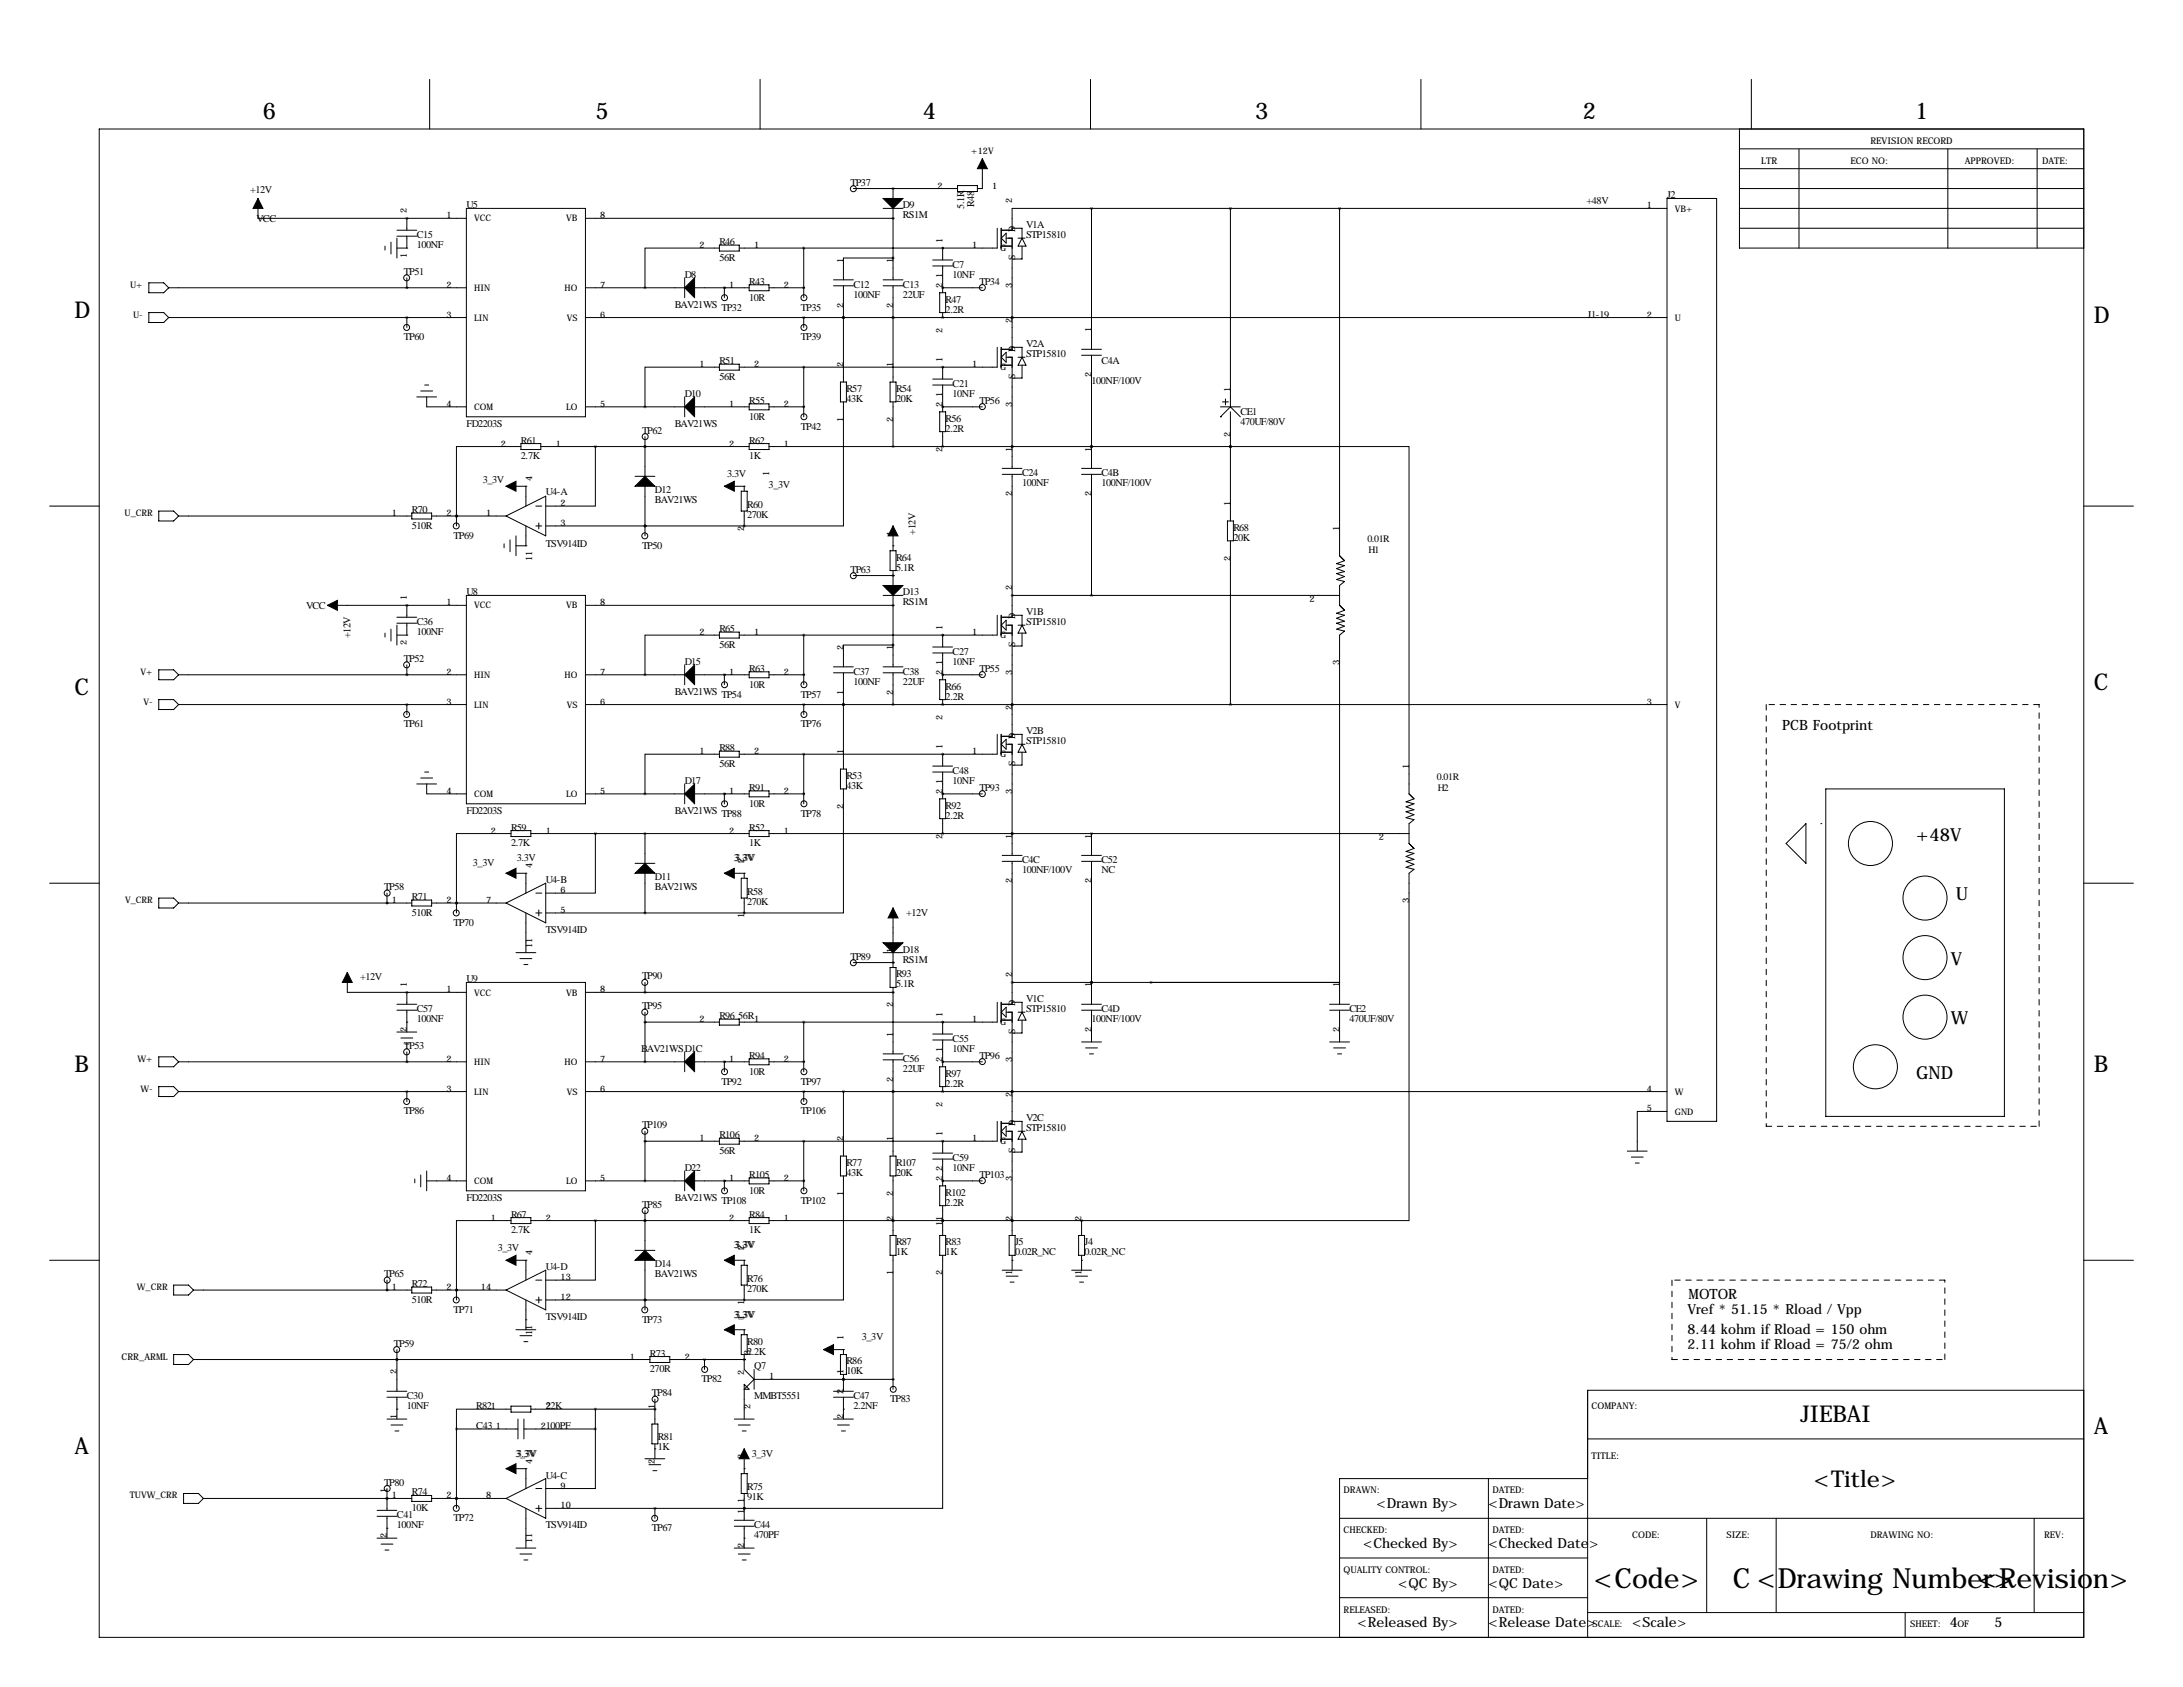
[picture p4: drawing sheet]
<svg xmlns="http://www.w3.org/2000/svg" width="559mm" height="432mm" viewBox="0 0 559 432" stroke-linecap="round" stroke-linejoin="round" font-family="sans-serif">
<defs><g id="words">
<g font-size="7.1">
<text x="408" y="406.4">&lt;Code&gt;</text>
<text x="443.5" y="406.4">C &lt;Drawing Number&gt;</text>
<text x="506.4" y="406.4">&lt;Revision&gt;</text>
</g>
<g font-size="5.9">
<text x="67.3" y="30.5">6</text>
<text x="152.4" y="30.5">5</text>
<text x="236.2" y="30.5">4</text>
<text x="321.3" y="30.5">3</text>
<text x="405.1" y="30.5">2</text>
<text x="490.2" y="30.5">1</text>
<text x="19" y="81.3">D</text>
<text x="535.9" y="82.6">D</text>
<text x="19" y="177.8">C</text>
<text x="535.9" y="176.5">C</text>
<text x="19" y="274.3">B</text>
<text x="535.9" y="274.3">B</text>
<text x="460.9" y="364">JIEBAI</text>
<text x="535.9" y="367">A</text>
<text x="19" y="372.1">A</text>
<text x="464.3" y="380.5">&lt;Title&gt;</text>
</g>
<g font-size="4.6">
<text x="490.5" y="215.1">+48V</text>
<text x="500.6" y="230.4">U</text>
<text x="499.4" y="246.9">V</text>
<text x="499.4" y="262.1">W</text>
<text x="490.5" y="276.1">GND</text>
</g>
<g font-size="3.6">
<text x="456.2" y="186.9">PCB Footprint</text>
<text x="432.2" y="332.6">MOTOR</text>
<text x="432" y="341.5">8.44 kohm if Rload = 150 ohm</text>
<text x="432" y="336.4">Vref * 51.15 * Rload / Vpp</text>
<text x="432" y="345.3">2.11 kohm if Rload = 75/2 ohm</text>
<text x="352.4" y="386.1">&lt;Drawn By&gt;</text>
<text x="381" y="386.1">&lt;Drawn Date&gt;</text>
<text x="348.9" y="396.2">&lt;Checked By&gt;</text>
<text x="381" y="396.2">&lt;Checked Date&gt;</text>
<text x="357.9" y="406.4">&lt;QC By&gt;</text>
<text x="381" y="406.4">&lt;QC Date&gt;</text>
<text x="347.5" y="416.5">&lt;Released By&gt;</text>
<text x="381" y="416.5">&lt;Release Date&gt;</text>
<text x="417.8" y="416.5">&lt;Scale&gt;</text>
<text x="499.1" y="416.5">4</text>
<text x="510.5" y="416.5">5</text>
</g>
<g font-size="2.6">
<text x="217.7" y="47.5">TP37</text>
<text x="64" y="49.4">+12V</text>
<text x="119.4" y="53.3">U5</text>
<text x="231.1" y="53.3">D9</text>
<text x="246.8" y="53.5" transform="rotate(-90 246.8 53.5)">5.1R</text>
<text x="249.3" y="52.9" transform="rotate(-90 249.3 52.9)">R48</text>
<text x="406.1" y="52.3">+48V</text>
<text x="426.7" y="50.8">J2</text>
<text x="65.6" y="56.7">VCC</text>
<text x="231.1" y="55.9">RS1M</text>
<text x="262.6" y="58.4">V1A</text>
<text x="106.7" y="61">C15</text>
<text x="106.7" y="63.5">100NF</text>
<text x="184.1" y="62.7">R46</text>
<text x="262.6" y="61">STP15810</text>
<text x="103.4" y="70.4">TP51</text>
<text x="175.3" y="71.1">D8</text>
<text x="184.1" y="66.8">56R</text>
<text x="243.8" y="68.6">C7</text>
<text x="243.8" y="71.1">10NF</text>
<text x="191.8" y="72.9">R43</text>
<text x="191.8" y="77">10R</text>
<text x="218.4" y="73.7">C12</text>
<text x="218.4" y="76.2">100NF</text>
<text x="231.1" y="73.7">C13</text>
<text x="231.1" y="76.2">22UF</text>
<text x="242.1" y="77.5">R47</text>
<text x="250.7" y="72.9">TP34</text>
<text x="172.7" y="78.7">BAV21WS</text>
<text x="184.7" y="79.5">TP32</text>
<text x="205" y="79.5">TP35</text>
<text x="242.1" y="80">2.2R</text>
<text x="406.4" y="81.3">J1-19</text>
<text x="103.4" y="87.1">TP60</text>
<text x="205" y="87.1">TP39</text>
<text x="262.6" y="88.9">V2A</text>
<text x="184.1" y="93.2">R51</text>
<text x="262.6" y="91.4">STP15810</text>
<text x="281.9" y="93.1">C4A</text>
<text x="175.3" y="101.6">D10</text>
<text x="184.1" y="97.3">56R</text>
<text x="216.7" y="100.3">R57</text>
<text x="229.4" y="100.3">R54</text>
<text x="243.8" y="99.1">C21</text>
<text x="243.8" y="101.6">10NF</text>
<text x="279.4" y="98.2">100NF/100V</text>
<text x="191.8" y="103.4">R55</text>
<text x="191.8" y="107.4">10R</text>
<text x="216.7" y="102.9">43K</text>
<text x="229.4" y="102.9">20K</text>
<text x="242.1" y="108">R56</text>
<text x="250.7" y="103.4">TP56</text>
<text x="317.5" y="106.3">CE1</text>
<text x="119.4" y="109.2">FD2203S</text>
<text x="133.3" y="113.5">R61</text>
<text x="164.3" y="111">TP62</text>
<text x="172.7" y="109.2">BAV21WS</text>
<text x="191.8" y="113.5">R62</text>
<text x="205" y="110">TP42</text>
<text x="242.1" y="110.5">2.2R</text>
<text x="317.5" y="108.9">470UF/80V</text>
<text x="133.3" y="117.6">2.7K</text>
<text x="191.8" y="117.6">1K</text>
<text x="123.6" y="123.7">3_3V</text>
<text x="186.1" y="122.2">3.3V</text>
<text x="196.8" y="125">3_3V</text>
<text x="261.6" y="121.9">C24</text>
<text x="261.6" y="124.5">100NF</text>
<text x="281.9" y="121.9">C4B</text>
<text x="281.9" y="124.5">100NF/100V</text>
<text x="105.4" y="131.3">R70</text>
<text x="139.7" y="126.7">U4-A</text>
<text x="167.6" y="126.1">D12</text>
<text x="167.6" y="128.7">BAV21WS</text>
<text x="191.3" y="129.9">R60</text>
<text x="105.4" y="135.4">510R</text>
<text x="116.1" y="137.9">TP69</text>
<text x="191.3" y="132.5">270K</text>
<text x="234.3" y="136.8" transform="rotate(-90 234.3 136.8)">+12V</text>
<text x="315.7" y="135.9">R68</text>
<text x="139.7" y="140">TSV914ID</text>
<text x="164.3" y="140.5">TP50</text>
<text x="229.4" y="143.5">R64</text>
<text x="315.7" y="138.4">20K</text>
<text x="217.7" y="146.6">TP63</text>
<text x="229.4" y="146.1">5.1R</text>
<text x="78.3" y="155.8">VCC</text>
<text x="119.4" y="152.4">U8</text>
<text x="231.1" y="152.4">D13</text>
<text x="231.1" y="154.9">RS1M</text>
<text x="106.7" y="160">C36</text>
<text x="184.1" y="161.8">R65</text>
<text x="262.6" y="157.5">V1B</text>
<text x="262.6" y="160">STP15810</text>
<text x="89.7" y="163.4" transform="rotate(-90 89.7 163.4)">+12V</text>
<text x="106.7" y="162.6">100NF</text>
<text x="184.1" y="165.9">56R</text>
<text x="243.8" y="167.6">C27</text>
<text x="103.4" y="169.4">TP52</text>
<text x="175.3" y="170.2">D15</text>
<text x="191.8" y="172">R63</text>
<text x="218.4" y="172.7">C37</text>
<text x="231.1" y="172.7">C38</text>
<text x="243.8" y="170.2">10NF</text>
<text x="250.7" y="172">TP55</text>
<text x="172.7" y="177.8">BAV21WS</text>
<text x="184.7" y="178.6">TP54</text>
<text x="191.8" y="176">10R</text>
<text x="205" y="178.6">TP57</text>
<text x="218.4" y="175.3">100NF</text>
<text x="231.1" y="175.3">22UF</text>
<text x="242.1" y="176.5">R66</text>
<text x="242.1" y="179.1">2.2R</text>
<text x="103.4" y="186.2">TP61</text>
<text x="205" y="186.2">TP76</text>
<text x="262.6" y="188">V2B</text>
<text x="262.6" y="190.5">STP15810</text>
<text x="184.1" y="192.3">R88</text>
<text x="184.1" y="196.3">56R</text>
<text x="175.3" y="200.7">D17</text>
<text x="191.8" y="202.4">R91</text>
<text x="216.7" y="199.4">R53</text>
<text x="216.7" y="201.9">43K</text>
<text x="243.8" y="198.1">C48</text>
<text x="243.8" y="200.7">10NF</text>
<text x="250.7" y="202.4">TP93</text>
<text x="119.4" y="208.3">FD2203S</text>
<text x="172.7" y="208.3">BAV21WS</text>
<text x="184.7" y="209">TP88</text>
<text x="191.8" y="206.5">10R</text>
<text x="205" y="209">TP78</text>
<text x="242.1" y="207">R92</text>
<text x="242.1" y="209.5">2.2R</text>
<text x="130.8" y="212.6">R59</text>
<text x="191.8" y="212.6">R52</text>
<text x="121.1" y="221.7">3_3V</text>
<text x="130.8" y="216.7">2.7K</text>
<text x="132.3" y="220.5">3.3V</text>
<text x="187.9" y="220.5">3_3V</text>
<text x="188.2" y="220.5">3.3V</text>
<text x="191.8" y="216.7">1K</text>
<text x="261.6" y="221">C4C</text>
<text x="281.9" y="221">C52</text>
<text x="98.3" y="227.8">TP58</text>
<text x="139.7" y="226.1">U4-B</text>
<text x="167.6" y="225.2">D11</text>
<text x="167.6" y="227.7">BAV21WS</text>
<text x="261.6" y="223.5">100NF/100V</text>
<text x="281.9" y="223.5">NC</text>
<text x="105.4" y="230.4">R71</text>
<text x="191.3" y="229">R58</text>
<text x="191.3" y="231.5">270K</text>
<text x="105.4" y="234.4">510R</text>
<text x="116.1" y="237">TP70</text>
<text x="139.7" y="238.8">TSV914ID</text>
<text x="232" y="234.3">+12V</text>
<text x="217.7" y="245.6">TP89</text>
<text x="231.1" y="243.8">D18</text>
<text x="92.2" y="250.8">+12V</text>
<text x="119.4" y="251.5">U9</text>
<text x="164.3" y="250.7">TP90</text>
<text x="229.4" y="250.2">R93</text>
<text x="231.1" y="246.4">RS1M</text>
<text x="229.4" y="252.7">5.1R</text>
<text x="262.6" y="256.5">V1C</text>
<text x="106.7" y="259.1">C57</text>
<text x="106.7" y="261.6">100NF</text>
<text x="164.3" y="258.3">TP95</text>
<text x="184.1" y="260.9">R96</text>
<text x="189" y="260.9">56R</text>
<text x="262.6" y="259.1">STP15810</text>
<text x="279.4" y="261.6">100NF/100V</text>
<text x="281.9" y="259.1">C4D</text>
<text x="345.4" y="259.1">CE2</text>
<text x="345.4" y="261.6">470UF/80V</text>
<text x="103.4" y="268.5">TP53</text>
<text x="164.1" y="269.2">BAV21WSD1C</text>
<text x="243.8" y="266.7">C55</text>
<text x="243.8" y="269.2">10NF</text>
<text x="191.8" y="271">R94</text>
<text x="191.8" y="275.1">10R</text>
<text x="231.1" y="271.8">C56</text>
<text x="231.1" y="274.3">22UF</text>
<text x="242.1" y="275.6">R97</text>
<text x="250.7" y="271">TP96</text>
<text x="184.7" y="277.6">TP92</text>
<text x="205" y="277.6">TP97</text>
<text x="242.1" y="278.1">2.2R</text>
<text x="103.4" y="285.2">TP86</text>
<text x="205" y="285.2">TP106</text>
<text x="262.6" y="287">V2C</text>
<text x="164.3" y="288.8">TP109</text>
<text x="184.1" y="291.3">R106</text>
<text x="262.6" y="289.6">STP15810</text>
<text x="175.3" y="299.7">D22</text>
<text x="184.1" y="295.4">56R</text>
<text x="216.7" y="298.4">R77</text>
<text x="229.4" y="298.4">R107</text>
<text x="243.8" y="297.2">C59</text>
<text x="243.8" y="299.7">10NF</text>
<text x="191.8" y="301.5">R105</text>
<text x="191.8" y="305.6">10R</text>
<text x="216.7" y="301">43K</text>
<text x="229.4" y="301">20K</text>
<text x="250.7" y="301.5">TP103</text>
<text x="119.4" y="307.3">FD2203S</text>
<text x="130.8" y="311.7">R67</text>
<text x="164.3" y="309.1">TP85</text>
<text x="172.7" y="307.3">BAV21WS</text>
<text x="184.7" y="308.1">TP108</text>
<text x="191.8" y="311.7">R84</text>
<text x="205" y="308.1">TP102</text>
<text x="242.1" y="306.1">R102</text>
<text x="242.1" y="308.6">2.2R</text>
<text x="130.8" y="315.7">2.7K</text>
<text x="191.8" y="315.7">1K</text>
<text x="127.4" y="320.3">3_3V</text>
<text x="187.9" y="319.5">3_3V</text>
<text x="188.2" y="319.5">3.3V</text>
<text x="229.4" y="318.8">R87</text>
<text x="229.4" y="321.3">1K</text>
<text x="242.1" y="318.8">R83</text>
<text x="242.1" y="321.3">1K</text>
<text x="259.8" y="318.8">J5</text>
<text x="259.8" y="321.3">0.02R_NC</text>
<text x="277.6" y="318.8">J4</text>
<text x="277.6" y="321.3">0.02R_NC</text>
<text x="98.3" y="326.9">TP65</text>
<text x="105.4" y="329.4">R72</text>
<text x="139.7" y="325.1">U4-D</text>
<text x="167.6" y="324.3">D14</text>
<text x="167.6" y="326.8">BAV21WS</text>
<text x="191.3" y="328.1">R76</text>
<text x="105.4" y="333.5">510R</text>
<text x="191.3" y="330.6">270K</text>
<text x="116.1" y="336">TP71</text>
<text x="139.7" y="337.8">TSV914ID</text>
<text x="164.3" y="338.6">TP73</text>
<text x="187.9" y="337.3">3_3V</text>
<text x="188.2" y="337.3">3.3V</text>
<text x="100.8" y="344.7">TP59</text>
<text x="166.4" y="347.2">R73</text>
<text x="191.3" y="344.2">R80</text>
<text x="191.3" y="346.7">2.2K</text>
<text x="220.6" y="342.9">3_3V</text>
<text x="166.4" y="351.3">270R</text>
<text x="179.6" y="353.8">TP82</text>
<text x="193" y="350.5">Q7</text>
<text x="216.7" y="349.2">R86</text>
<text x="216.7" y="351.8">10K</text>
<text x="104.1" y="358.1">C30</text>
<text x="166.9" y="357.4">TP84</text>
<text x="193" y="358.1">MMBT5551</text>
<text x="218.4" y="358.1">C47</text>
<text x="227.8" y="358.9">TP83</text>
<text x="104.1" y="360.7">10NF</text>
<text x="121.9" y="360.7">R82</text>
<text x="121.9" y="365.8">C43</text>
<text x="139.7" y="360.7">22K</text>
<text x="139.7" y="365.8">100PF</text>
<text x="218.4" y="360.7">2.2NF</text>
<text x="168.4" y="368.7">R81</text>
<text x="168.4" y="371.2">1K</text>
<text x="132" y="372.9">3_3V</text>
<text x="132.3" y="372.9">3.3V</text>
<text x="192.4" y="373">3_3V</text>
<text x="98.3" y="380.2">TP80</text>
<text x="105.4" y="382.8">R74</text>
<text x="139.7" y="378.5">U4-C</text>
<text x="191.3" y="381.4">R75</text>
<text x="191.3" y="383.9">91K</text>
<text x="101.6" y="388.6">C41</text>
<text x="105.4" y="386.8">10K</text>
<text x="116.1" y="389.4">TP72</text>
<text x="101.6" y="391.2">100NF</text>
<text x="139.7" y="391.2">TSV914ID</text>
<text x="166.9" y="391.9">TP67</text>
<text x="193" y="391.2">C44</text>
<text x="193" y="393.7">470PF</text>
</g>
<g font-size="2.5">
<text x="350" y="138.7">0.01R</text>
<text x="350.3" y="141.5">H1</text>
<text x="367.8" y="199.6">0.01R</text>
<text x="368" y="202.4">H2</text>
</g>
<g font-size="2.4">
<text x="450.8" y="41.9">LTR</text>
<text x="473.7" y="41.9">ECO NO:</text>
<text x="478.8" y="36.8">REVISION RECORD</text>
<text x="502.9" y="41.9">APPROVED:</text>
<text x="522.7" y="41.9">DATE:</text>
<text x="342.9" y="135.9" transform="rotate(-90 342.9 135.9)">1</text>
<text x="335.2" y="154.1">2</text>
<text x="342.9" y="170.3" transform="rotate(-90 342.9 170.3)">3</text>
<text x="360.7" y="196.8" transform="rotate(-90 360.7 196.8)">1</text>
<text x="353" y="215">2</text>
<text x="360.7" y="231.2" transform="rotate(-90 360.7 231.2)">3</text>
<text x="31.1" y="348">CRR_ARML</text>
<text x="407.4" y="360.7">COMPANY:</text>
<text x="407.4" y="373.4">TITLE:</text>
<text x="343.9" y="382.3">DRAWN:</text>
<text x="382" y="382.3">DATED:</text>
<text x="343.9" y="392.4">CHECKED:</text>
<text x="382" y="392.4">DATED:</text>
<text x="417.8" y="393.7">CODE:</text>
<text x="442" y="393.7">SIZE:</text>
<text x="478.8" y="393.7">DRAWING NO:</text>
<text x="523.2" y="393.7">REV:</text>
<text x="343.9" y="402.6">QUALITY CONTROL:</text>
<text x="382" y="402.6">DATED:</text>
<text x="343.9" y="412.7">RELEASED:</text>
<text x="382" y="412.7">DATED:</text>
<text x="407.7" y="416.6">SCALE:</text>
<text x="488.9" y="416.6">SHEET:</text>
<text x="501" y="416.6">OF</text>
</g>
<g font-size="2.3">
<text x="248.6" y="39.4">+12V</text>
<text x="240" y="48.3">2</text>
<text x="254" y="48.3">1</text>
<text x="259.1" y="52.1" transform="rotate(-90 259.1 52.1)">2</text>
<text x="421.6" y="53.3">1</text>
<text x="104.1" y="54.6" transform="rotate(-90 104.1 54.6)">2</text>
<text x="114.3" y="55.9">1</text>
<text x="121.4" y="56.7">VCC</text>
<text x="144.9" y="56.7">VB</text>
<text x="153.7" y="55.9">8</text>
<text x="259.9" y="59.5" transform="rotate(-90 259.9 59.5)">D</text>
<text x="428.8" y="54.1">VB+</text>
<text x="179" y="63.5">2</text>
<text x="193" y="63.5">1</text>
<text x="241.3" y="62.2" transform="rotate(-90 241.3 62.2)">1</text>
<text x="248.9" y="63.5">1</text>
<text x="256" y="64.3">G</text>
<text x="104.1" y="66.1" transform="rotate(-90 104.1 66.1)">1</text>
<text x="215.9" y="67.3" transform="rotate(-90 215.9 67.3)">1</text>
<text x="228.6" y="67.3" transform="rotate(-90 228.6 67.3)">1</text>
<text x="241.3" y="71.1" transform="rotate(-90 241.3 71.1)">1</text>
<text x="259.9" y="66.5" transform="rotate(-90 259.9 66.5)">S</text>
<text x="33.3" y="73.7">U+</text>
<text x="114.3" y="73.7">2</text>
<text x="121.4" y="74.5">HIN</text>
<text x="144.5" y="74.5">HO</text>
<text x="153.7" y="73.7">7</text>
<text x="186.6" y="73.7">1</text>
<text x="200.7" y="73.7">2</text>
<text x="241.3" y="73.7" transform="rotate(-90 241.3 73.7)">2</text>
<text x="259.1" y="73.7" transform="rotate(-90 259.1 73.7)">3</text>
<text x="34.1" y="81.3">U-</text>
<text x="114.3" y="81.3">3</text>
<text x="121.4" y="82.1">LIN</text>
<text x="145.1" y="82.1">VS</text>
<text x="153.7" y="81.3">6</text>
<text x="215.9" y="78.8" transform="rotate(-90 215.9 78.8)">2</text>
<text x="228.6" y="78.8" transform="rotate(-90 228.6 78.8)">2</text>
<text x="259.1" y="82.6" transform="rotate(-90 259.1 82.6)">2</text>
<text x="421.6" y="81.3">2</text>
<text x="428.8" y="82.1">U</text>
<text x="241.3" y="85.1" transform="rotate(-90 241.3 85.1)">2</text>
<text x="259.9" y="90" transform="rotate(-90 259.9 90)">D</text>
<text x="279.4" y="85.1" transform="rotate(-90 279.4 85.1)">1</text>
<text x="179" y="94">1</text>
<text x="193" y="94">2</text>
<text x="215.9" y="94" transform="rotate(-90 215.9 94)">2</text>
<text x="228.6" y="94" transform="rotate(-90 228.6 94)">1</text>
<text x="241.3" y="92.7" transform="rotate(-90 241.3 92.7)">1</text>
<text x="248.9" y="94">1</text>
<text x="256" y="94.8">G</text>
<text x="241.3" y="101.6" transform="rotate(-90 241.3 101.6)">1</text>
<text x="259.9" y="97" transform="rotate(-90 259.9 97)">S</text>
<text x="279.4" y="96.6" transform="rotate(-90 279.4 96.6)">2</text>
<text x="315" y="100.3" transform="rotate(-90 315 100.3)">1</text>
<text x="114.3" y="104.1">4</text>
<text x="121.4" y="104.9">COM</text>
<text x="144.9" y="104.9">LO</text>
<text x="153.7" y="104.1">5</text>
<text x="186.6" y="104.1">1</text>
<text x="200.7" y="104.1">2</text>
<text x="215.9" y="108" transform="rotate(-90 215.9 108)">1</text>
<text x="228.6" y="108" transform="rotate(-90 228.6 108)">2</text>
<text x="241.3" y="104.2" transform="rotate(-90 241.3 104.2)">2</text>
<text x="259.1" y="104.2" transform="rotate(-90 259.1 104.2)">3</text>
<text x="315" y="111.8" transform="rotate(-90 315 111.8)">2</text>
<text x="128.2" y="114.3">2</text>
<text x="142.2" y="114.3">1</text>
<text x="186.6" y="114.3">2</text>
<text x="200.7" y="114.3">1</text>
<text x="241.3" y="115.6" transform="rotate(-90 241.3 115.6)">2</text>
<text x="259.1" y="115.6" transform="rotate(-90 259.1 115.6)">1</text>
<text x="279.4" y="115.6" transform="rotate(-90 279.4 115.6)">1</text>
<text x="136.2" y="123.2" transform="rotate(-90 136.2 123.2)">4</text>
<text x="196.8" y="121.9" transform="rotate(-90 196.8 121.9)">1</text>
<text x="143.5" y="129.5">2</text>
<text x="259.1" y="127" transform="rotate(-90 259.1 127)">2</text>
<text x="279.4" y="127" transform="rotate(-90 279.4 127)">2</text>
<text x="315" y="129.5" transform="rotate(-90 315 129.5)">1</text>
<text x="31.9" y="132.1">U_CRR</text>
<text x="100.3" y="132.1">1</text>
<text x="114.3" y="132.1">2</text>
<text x="124.4" y="132.1">1</text>
<text x="143.5" y="134.6">3</text>
<text x="190.5" y="135.9" transform="rotate(-90 190.5 135.9)">2</text>
<text x="228.6" y="137.2" transform="rotate(-90 228.6 137.2)">1</text>
<text x="136.2" y="143.6" transform="rotate(-90 136.2 143.6)">11</text>
<text x="315" y="143.6" transform="rotate(-90 315 143.6)">2</text>
<text x="104.1" y="153.7" transform="rotate(-90 104.1 153.7)">1</text>
<text x="114.3" y="154.9">1</text>
<text x="121.4" y="155.7">VCC</text>
<text x="144.9" y="155.7">VB</text>
<text x="153.7" y="154.9">8</text>
<text x="228.6" y="151.2" transform="rotate(-90 228.6 151.2)">2</text>
<text x="259.1" y="151.1" transform="rotate(-90 259.1 151.1)">2</text>
<text x="241.3" y="161.3" transform="rotate(-90 241.3 161.3)">1</text>
<text x="259.9" y="158.6" transform="rotate(-90 259.9 158.6)">D</text>
<text x="104.1" y="165.1" transform="rotate(-90 104.1 165.1)">2</text>
<text x="179" y="162.6">2</text>
<text x="193" y="162.6">1</text>
<text x="215.9" y="166.4" transform="rotate(-90 215.9 166.4)">2</text>
<text x="228.6" y="166.4" transform="rotate(-90 228.6 166.4)">1</text>
<text x="248.9" y="162.6">1</text>
<text x="256" y="163.4">G</text>
<text x="259.9" y="165.6" transform="rotate(-90 259.9 165.6)">S</text>
<text x="36" y="172.7">V+</text>
<text x="114.3" y="172.7">2</text>
<text x="121.4" y="173.5">HIN</text>
<text x="144.5" y="173.5">HO</text>
<text x="153.7" y="172.7">7</text>
<text x="186.6" y="172.7">1</text>
<text x="200.7" y="172.7">2</text>
<text x="241.3" y="172.8" transform="rotate(-90 241.3 172.8)">2</text>
<text x="241.3" y="170.2" transform="rotate(-90 241.3 170.2)">1</text>
<text x="259.1" y="172.8" transform="rotate(-90 259.1 172.8)">3</text>
<text x="215.9" y="177.8" transform="rotate(-90 215.9 177.8)">1</text>
<text x="228.6" y="177.8" transform="rotate(-90 228.6 177.8)">2</text>
<text x="36.7" y="180.3">V-</text>
<text x="114.3" y="180.3">3</text>
<text x="121.4" y="181.1">LIN</text>
<text x="145.1" y="181.1">VS</text>
<text x="153.7" y="180.3">6</text>
<text x="241.3" y="184.2" transform="rotate(-90 241.3 184.2)">2</text>
<text x="259.1" y="181.6" transform="rotate(-90 259.1 181.6)">2</text>
<text x="421.6" y="180.3">3</text>
<text x="428.8" y="181.1">V</text>
<text x="241.3" y="191.8" transform="rotate(-90 241.3 191.8)">1</text>
<text x="259.9" y="189" transform="rotate(-90 259.9 189)">D</text>
<text x="179" y="193">1</text>
<text x="193" y="193">2</text>
<text x="215.9" y="193" transform="rotate(-90 215.9 193)">1</text>
<text x="248.9" y="193">1</text>
<text x="256" y="193.8">G</text>
<text x="259.9" y="196.1" transform="rotate(-90 259.9 196.1)">S</text>
<text x="114.3" y="203.2">4</text>
<text x="153.7" y="203.2">5</text>
<text x="186.6" y="203.2">1</text>
<text x="200.7" y="203.2">2</text>
<text x="241.3" y="203.2" transform="rotate(-90 241.3 203.2)">2</text>
<text x="241.3" y="200.7" transform="rotate(-90 241.3 200.7)">1</text>
<text x="259.1" y="203.2" transform="rotate(-90 259.1 203.2)">3</text>
<text x="121.4" y="204">COM</text>
<text x="144.9" y="204">LO</text>
<text x="215.9" y="207.1" transform="rotate(-90 215.9 207.1)">2</text>
<text x="125.7" y="213.4">2</text>
<text x="139.7" y="213.4">1</text>
<text x="186.6" y="213.4">2</text>
<text x="200.7" y="213.4">1</text>
<text x="241.3" y="214.7" transform="rotate(-90 241.3 214.7)">2</text>
<text x="259.1" y="214.6" transform="rotate(-90 259.1 214.6)">1</text>
<text x="279.4" y="214.6" transform="rotate(-90 279.4 214.6)">1</text>
<text x="190.5" y="221" transform="rotate(-90 190.5 221)">2</text>
<text x="136.2" y="222.2" transform="rotate(-90 136.2 222.2)">4</text>
<text x="259.1" y="226.1" transform="rotate(-90 259.1 226.1)">2</text>
<text x="279.4" y="226.1" transform="rotate(-90 279.4 226.1)">2</text>
<text x="32" y="231.1">V_CRR</text>
<text x="100.3" y="231.1">1</text>
<text x="114.3" y="231.1">2</text>
<text x="124.4" y="231.1">7</text>
<text x="143.5" y="233.7">5</text>
<text x="143.5" y="228.6">6</text>
<text x="190.5" y="235" transform="rotate(-90 190.5 235)">1</text>
<text x="136.2" y="242.7" transform="rotate(-90 136.2 242.7)">11</text>
<text x="228.6" y="243.8" transform="rotate(-90 228.6 243.8)">1</text>
<text x="259.1" y="250.2" transform="rotate(-90 259.1 250.2)">2</text>
<text x="104.1" y="252.7" transform="rotate(-90 104.1 252.7)">1</text>
<text x="114.3" y="254">1</text>
<text x="121.4" y="254.8">VCC</text>
<text x="144.9" y="254.8">VB</text>
<text x="153.7" y="254">8</text>
<text x="228.6" y="257.9" transform="rotate(-90 228.6 257.9)">2</text>
<text x="259.9" y="257.6" transform="rotate(-90 259.9 257.6)">D</text>
<text x="279.4" y="252.7" transform="rotate(-90 279.4 252.7)">1</text>
<text x="342.9" y="252.7" transform="rotate(-90 342.9 252.7)">1</text>
<text x="179" y="261.6">2</text>
<text x="193" y="261.6">1</text>
<text x="241.3" y="260.3" transform="rotate(-90 241.3 260.3)">1</text>
<text x="248.9" y="261.6">1</text>
<text x="256" y="262.4">G</text>
<text x="104.1" y="264.2" transform="rotate(-90 104.1 264.2)">2</text>
<text x="228.6" y="265.4" transform="rotate(-90 228.6 265.4)">1</text>
<text x="241.3" y="269.2" transform="rotate(-90 241.3 269.2)">1</text>
<text x="259.9" y="264.7" transform="rotate(-90 259.9 264.7)">S</text>
<text x="279.4" y="264.2" transform="rotate(-90 279.4 264.2)">2</text>
<text x="342.9" y="264.2" transform="rotate(-90 342.9 264.2)">2</text>
<text x="35.2" y="271.8">W+</text>
<text x="114.3" y="271.8">2</text>
<text x="121.4" y="272.6">HIN</text>
<text x="144.5" y="272.6">HO</text>
<text x="153.7" y="271.8">7</text>
<text x="186.6" y="271.8">1</text>
<text x="200.7" y="271.8">2</text>
<text x="241.3" y="271.8" transform="rotate(-90 241.3 271.8)">2</text>
<text x="259.1" y="271.8" transform="rotate(-90 259.1 271.8)">3</text>
<text x="36" y="279.4">W-</text>
<text x="114.3" y="279.4">3</text>
<text x="121.4" y="280.2">LIN</text>
<text x="145.1" y="280.2">VS</text>
<text x="153.7" y="279.4">6</text>
<text x="228.6" y="276.9" transform="rotate(-90 228.6 276.9)">2</text>
<text x="259.1" y="280.7" transform="rotate(-90 259.1 280.7)">2</text>
<text x="421.6" y="279.4">4</text>
<text x="428.8" y="280.2">W</text>
<text x="241.3" y="283.3" transform="rotate(-90 241.3 283.3)">2</text>
<text x="421.6" y="284.5">5</text>
<text x="428.8" y="285.3">GND</text>
<text x="179" y="292.1">1</text>
<text x="193" y="292.1">2</text>
<text x="215.9" y="292.1" transform="rotate(-90 215.9 292.1)">2</text>
<text x="228.6" y="292.1" transform="rotate(-90 228.6 292.1)">1</text>
<text x="241.3" y="290.8" transform="rotate(-90 241.3 290.8)">1</text>
<text x="248.9" y="292.1">1</text>
<text x="256" y="292.9">G</text>
<text x="259.9" y="288.1" transform="rotate(-90 259.9 288.1)">D</text>
<text x="241.3" y="299.7" transform="rotate(-90 241.3 299.7)">2</text>
<text x="259.9" y="295.1" transform="rotate(-90 259.9 295.1)">S</text>
<text x="114.3" y="302.3">4</text>
<text x="121.4" y="303.1">COM</text>
<text x="144.9" y="303.1">LO</text>
<text x="153.7" y="302.3">5</text>
<text x="186.6" y="302.3">1</text>
<text x="200.7" y="302.3">2</text>
<text x="241.3" y="302.3" transform="rotate(-90 241.3 302.3)">2</text>
<text x="259.1" y="302.3" transform="rotate(-90 259.1 302.3)">3</text>
<text x="215.9" y="306.1" transform="rotate(-90 215.9 306.1)">1</text>
<text x="228.6" y="306.1" transform="rotate(-90 228.6 306.1)">2</text>
<text x="125.7" y="312.4">1</text>
<text x="139.7" y="312.4">2</text>
<text x="186.6" y="312.4">2</text>
<text x="200.7" y="312.4">1</text>
<text x="228.6" y="312.4" transform="rotate(-90 228.6 312.4)">2</text>
<text x="241.3" y="313.7" transform="rotate(-90 241.3 313.7)">11</text>
<text x="259.1" y="312.4" transform="rotate(-90 259.1 312.4)">2</text>
<text x="276.9" y="312.4" transform="rotate(-90 276.9 312.4)">2</text>
<text x="136.2" y="321.3" transform="rotate(-90 136.2 321.3)">4</text>
<text x="190.5" y="320" transform="rotate(-90 190.5 320)">2</text>
<text x="143.5" y="327.7">13</text>
<text x="228.6" y="326.4" transform="rotate(-90 228.6 326.4)">1</text>
<text x="241.3" y="326.4" transform="rotate(-90 241.3 326.4)">2</text>
<text x="259.1" y="326.4" transform="rotate(-90 259.1 326.4)">1</text>
<text x="276.9" y="326.4" transform="rotate(-90 276.9 326.4)">1</text>
<text x="35" y="330.2">W_CRR</text>
<text x="100.3" y="330.2">1</text>
<text x="114.3" y="330.2">2</text>
<text x="123.1" y="330.2">14</text>
<text x="143.5" y="332.7">12</text>
<text x="190.5" y="334.1" transform="rotate(-90 190.5 334.1)">1</text>
<text x="136.2" y="341.7" transform="rotate(-90 136.2 341.7)">11</text>
<text x="190.5" y="337.8" transform="rotate(-90 190.5 337.8)">1</text>
<text x="161.2" y="348">1</text>
<text x="175.3" y="348">2</text>
<text x="192.1" y="346.7" transform="rotate(-90 192.1 346.7)">3</text>
<text x="215.9" y="342.9" transform="rotate(-90 215.9 342.9)">1</text>
<text x="101.6" y="351.8" transform="rotate(-90 101.6 351.8)">2</text>
<text x="190.5" y="351.8" transform="rotate(-90 190.5 351.8)">2</text>
<text x="196.8" y="353.1">1</text>
<text x="215.9" y="351.8" transform="rotate(-90 215.9 351.8)">1</text>
<text x="215.9" y="356.9" transform="rotate(-90 215.9 356.9)">2</text>
<text x="101.6" y="363.3" transform="rotate(-90 101.6 363.3)">1</text>
<text x="125.7" y="360.7">1</text>
<text x="127" y="365.8">1</text>
<text x="138.4" y="365.8">2</text>
<text x="139.7" y="360.7">2</text>
<text x="167.6" y="360.7" transform="rotate(-90 167.6 360.7)">1</text>
<text x="192.1" y="360.7" transform="rotate(-90 192.1 360.7)">2</text>
<text x="215.9" y="363.3" transform="rotate(-90 215.9 363.3)">2</text>
<text x="136.2" y="374.6" transform="rotate(-90 136.2 374.6)">4</text>
<text x="167.6" y="374.7" transform="rotate(-90 167.6 374.7)">2</text>
<text x="190.5" y="373.4" transform="rotate(-90 190.5 373.4)">2</text>
<text x="33.2" y="383.5">TUVW_CRR</text>
<text x="99.1" y="382.3" transform="rotate(-90 99.1 382.3)">1</text>
<text x="100.3" y="383.5">1</text>
<text x="114.3" y="383.5">2</text>
<text x="124.4" y="383.5">8</text>
<text x="143.5" y="381">9</text>
<text x="143.5" y="386.1">10</text>
<text x="190.5" y="387.4" transform="rotate(-90 190.5 387.4)">1</text>
<text x="190.5" y="384.8" transform="rotate(-90 190.5 384.8)">1</text>
<text x="99.1" y="393.7" transform="rotate(-90 99.1 393.7)">2</text>
<text x="136.2" y="395.1" transform="rotate(-90 136.2 395.1)">11</text>
<text x="190.5" y="396.3" transform="rotate(-90 190.5 396.3)">2</text>
</g>
</g></defs>
<g fill="none" stroke="#000" stroke-width=".26">
<path d="M25.4 33h508v386.1h-508zM110 20.3v12.7M194.6 20.3v12.7M279.1 20.3v12.7M363.7 20.3v12.7M445.3 38.1h88.1M445.3 33v30.5h88.1M448.3 20.3v12.7M460.5 38.1v25.4M498.6 38.1v25.4M521.5 38.1v25.4M66 50.8v5.1h53.4"/>
<path d="M101.6 58.9h5.1M104.1 55.9h.1M104.1 55.9v3M119.4 53.3h30.5v53.4h-30.5zM149.9 55.9h78.7M218.4 48.3h26.7M226.1 53.3h5M228.6 48.3h.1M228.6 55.9h.1M228.6 48.3v2.5M228.6 53.3v18.3M245.1 47.5h5.1v1.5h-5.1z"/>
<path d="M251.5 40.6v7.7h-1.3M255.3 58.4v5.1h-66.1M256.3 58.4v5.1M257.6 59.7v2.5l-1.3-1.2zM259.1 58.4h2.5v2.6M279.4 53.3v36.1M315 53.3v50.8M342.9 53.3v88.9l1.3 1.3-2.1 .8 2.1 .5-2.1 .7 2.1 .8-2.1 .5 2.1 .8-2.1 .7 2.1 .5-1.3 1.1v5l1.3 1.3-2.1 .8 2.1 .5-2.1 .7 2.1 .8-2.1 .5 2.1 .8-2.1 .7 2.1 .5-1.3 1.1v88.9h-48.3M426.7 53.3h-167.6v5.6h-2.8M426.7 50.8h12.7v236.2h-12.7zM445.3 48.3h88.1M445.3 43.2h88.1"/>
<path d="M445.3 53.3h88.1M445.3 58.4h88.1M38.1 72.4h3.8l1.3 1.3-1.3 1.2h-3.8zM43.2 73.7h76.2M98.6 63v1M100.1 62v3M101.6 63.5h2.5M101.6 60.5h5.1M101.6 61v5M104.1 73.7h.1M104.1 63.5h.1M104.1 60.5v3"/>
<path d="M104.1 71.1v2.6M149.9 73.7h25.4M175.3 71.1v5.1M177.8 73.7h14M184.1 63.5h-19v10.2M184.1 62.7h5.1v1.6h-5.1zM185.4 73.7h.1M185.4 73.7v2.5M191.8 72.9h5v1.5h-5zM196.8 73.7h8.9M205.7 73.7h.1M205.7 63.5v12.7"/>
<path d="M213.4 71.6h5M213.4 73.2h5M215.9 73.2v24.6M226.1 71.6h5M226.1 73.2h5M228.6 66h-12.7v5.6M228.6 73.2v24.6M238.8 66.5h5M238.8 68.1h5M240.5 74.9h1.6v5.1h-1.6zM241.3 63.5h.1M241.3 73.7h.1"/>
<path d="M241.3 73.7h10.2M241.3 63.5v3M241.3 68.1v6.8M256.3 63h2.8M257.6 61h1.5v28.4h-2.8M260.6 61h1.8M261.6 61l1 2h-2zM261.6 63v3.3h-2.5M38.1 80h3.8l1.3 1.3-1.3 1.3h-3.8zM43.2 81.3h76.2M104.1 81.3h.1M104.1 81.3v2.5"/>
<path d="M108.7 98.6h1M149.9 81.3h276.8M184.1 94h-19v10.1M184.1 93.2h5.1v1.5h-5.1zM205.7 81.3h.1M205.7 81.3v2.5M205.7 94v12.7M215.1 97.8h1.6v5.1h-1.6zM215.9 81.3h.1M227.8 97.8h1.6v5.1h-1.6zM228.6 81.3h.1M238.8 97h5"/>
<path d="M238.8 98.6h5M241.3 81.3h.1M241.3 94h.1M241.3 80v1.3M241.3 94v3M241.3 98.6v6.8M255.3 88.9v5.1h-66.1M256.3 88.9v5.1M256.3 93.5h2.8M257.6 91.4h1.5v28.5M257.6 90.2v2.5l-1.3-1.3zM259.1 81.3h.1"/>
<path d="M259.1 88.9h2.5v2.5M260.6 91.4h1.8M261.6 93.5v3.3h-2.5M261.6 91.4l1 2.1h-2zM276.9 89.4h5M276.9 90.9h5M279.4 90.9v29M106.7 101.6h5.1M107.7 100.1h3M109.2 101.6v2.5h10.2M133.3 114.3h-16.5v17.8M133.3 113.5h5.1v1.6h-5.1z"/>
<path d="M138.4 114.3h53.4M149.9 104.1h25.4M152.4 114.3v15.2h-12.7M165.1 114.3h.1M165.1 111.8v10.1M175.3 101.6v5.1M177.8 104.1h14M191.8 103.4h5v1.5h-5zM191.8 113.5h5v1.6h-5zM196.8 104.1h8.9M196.8 114.3h118.2M205.7 104.1h.1"/>
<path d="M215.9 102.9v31.7h-25.4M228.6 102.9v11.4M240.5 105.4h1.6v5.1h-1.6zM241.3 104.1h.1M241.3 104.1h10.2M241.3 110.5v3.8M256.5 119.9h5.1M259.1 114.3h.1M276.9 119.9h5M279.4 114.3h.1M312.4 106.7h.1M312.4 104.1h5.1"/>
<path d="M312.9 102.9h1.6M313.7 102.1v1.5M315 114.3h.1M315 114.3h45.7v88.9l1.2 1.3-2 .7 2 .5-2 .8 2 .8-2 .5 2 .7-2 .8 2 .5-1.2 1v5.1l1.2 1.3-2 .7 2 .5-2 .8 2 .8-2 .5 2 .7-2 .8 2 .5-1.2 1v88.9h-83.8M315 104.1l2.5 2.6M315 104.1l-2.6 2.6M315 105.4v27.9M12.7 129.5h12.7M40.6 130.8h3.8l1.3 1.3-1.3 1.2h-3.8zM45.7 132.1h59.7M105.4 131.3h5.1v1.5h-5.1zM110.5 132.1h19"/>
<path d="M116.8 132.1h.1M116.8 132.1v2.5M129 139.2v1M129.5 132.1l10.2-5.1v10.2zM129.5 124.5h5.1M130.6 138.2v3M132.1 139.7h2.5M132.1 137.2v5M134.6 139.7h.1M134.6 124.5h.1M134.6 124.5v5M134.6 134.6v5.1"/>
<path d="M137.2 129.5h1.5M137.2 134.6h1.5M137.9 133.9v1.5M139.7 134.6h50.8M162.6 121.9h5M165.1 134.6h.1M165.1 124.5v12.7M185.4 124.5h5.1M189.7 125.7h1.6v5.1h-1.6zM190.5 124.5h.1M190.5 124.5v1.2M190.5 130.8v3.8"/>
<path d="M228.6 139.7h.1M228.6 134.6v6.4M256.5 121.4h5.1M259.1 121.4v36.6h-2.8M276.9 121.4h5M279.4 121.4v31M314.2 133.3h1.5v5.1h-1.5zM315 138.4v41.9M533.4 129.5h12.7M83.8 154.9h35.6M101.6 158h5.1M101.6 159.5h5.1"/>
<path d="M104.1 154.9h.1M104.1 154.9v3.1M104.1 159.5v3.1M119.4 152.4h30.5v53.3h-30.5zM149.9 154.9h78.7M218.4 147.3h10.2M226.1 152.4h5M227.8 141h1.6v5h-1.6zM228.6 147.3h.1M228.6 154.9h.1M228.6 146v3.9M228.6 152.4v18.3"/>
<path d="M255.3 157.5v5.1h-66.1M256.3 157.5v5.1M259.1 152.4h.1M259.1 157.5h2.5v2.5M259.1 152.4h83.8M40.6 171.4h3.8l1.3 1.3-1.3 1.3h-3.8zM40.6 179.1h3.8l1.3 1.2-1.3 1.3h-3.8zM45.7 172.7h73.7M98.6 162.1v1M100.1 161v3.1M101.6 162.6h2.5M101.6 160v5.1"/>
<path d="M104.1 172.7h.1M104.1 162.6h.1M104.1 170.2v2.5M149.9 172.7h25.4M175.3 170.2v5.1M177.8 172.7h14M184.1 162.6h-19v10.1M184.1 161.8h5.1v1.5h-5.1zM185.4 172.7h.1M185.4 172.7v2.6M191.8 172h5v1.5h-5zM196.8 172.7h8.9"/>
<path d="M205.7 172.7h.1M205.7 162.6v12.7M213.4 170.7h5M213.4 172.2h5M215.9 172.2v24.6M226.1 170.7h5M226.1 172.2h5M228.6 165.1h-12.7v5.6M228.6 172.2v8.1M238.8 165.6h5M238.8 167.1h5M240.5 174h1.6v5.1h-1.6z"/>
<path d="M241.3 162.6h.1M241.3 172.7h.1M241.3 162.6v3M241.3 167.1v6.9M241.3 179.1v1.2M241.3 172.7h10.2M256.3 160l1.3-1.2v2.5zM256.3 162.1h2.8M257.6 160h1.5v28.5h-2.8M260.6 160h1.8M261.6 162.1v3.3h-2.5M261.6 160l1 2.1h-2z"/>
<path d="M45.7 180.3h73.7M104.1 180.3h.1M104.1 180.3v2.6M107.7 199.1h3M108.7 197.6h1M149.9 180.3h276.8M184.1 193h-19v10.2M184.1 192.3h5.1v1.5h-5.1zM205.7 180.3h.1M205.7 180.3v2.6M205.7 193v12.7M215.1 196.8h1.6v5.1h-1.6z"/>
<path d="M215.9 180.3h.1M238.8 196.1h5M238.8 197.6h5M241.3 180.3h.1M241.3 193h.1M241.3 193v3.1M241.3 197.6v6.9M255.3 188v5h-66.1M256.3 188v5M256.3 190.5l1.3-1.3v2.6zM256.3 192.5h2.8M257.6 190.5h1.5v28.4"/>
<path d="M259.1 180.3h.1M259.1 188h2.5v2.5M260.6 190.5h1.8M261.6 192.5v3.3h-2.5M261.6 190.5l1 2h-2zM106.7 200.7h5.1M109.2 200.7v2.5h10.2M130.8 213.4h-14v17.7M130.8 212.6h5.1v1.5h-5.1zM135.9 213.4h55.9M149.9 203.2h25.4M152.4 213.4v15.2h-12.7"/>
<path d="M165.1 213.4v7.6M175.3 200.7v5M177.8 203.2h14M185.4 203.2h.1M185.4 203.2v2.5M191.8 202.4h5v1.6h-5zM191.8 212.6h5v1.5h-5zM196.8 203.2h8.9M196.8 213.4h163.9M205.7 203.2h.1M215.9 201.9v31.8h-25.4M240.5 204.5h1.6v5h-1.6z"/>
<path d="M241.3 203.2h.1M241.3 209.5v3.9M241.3 203.2h10.2M256.5 218.9h5.1M259.1 213.4h.1M276.9 218.9h5M279.4 213.4v5.5M457.2 215.9l5.1-5.1v10.2zM466.1 210.8h.1M467.4 201.9h45.7v83.9h-45.7zM12.7 226.1h12.7M40.6 229.9h3.8l1.3 1.2-1.3 1.3h-3.8z"/>
<path d="M45.7 231.1h59.7M99.1 231.1h.1M99.1 228.6v2.5M105.4 230.4h5.1v1.5h-5.1zM110.5 231.1h19M116.8 231.1h.1M116.8 231.1v2.6M129.5 231.1l10.2-5v10.1zM129.5 223.5h5.1M134.6 223.5h.1M134.6 223.5v5.1M134.6 233.7v10.1"/>
<path d="M137.2 228.6h1.5M137.2 233.7h1.5M137.9 232.9v1.5M139.7 233.7h50.8M162.6 221h5M165.1 223.5v10.2M185.4 223.5h5.1M189.7 224.8h1.6v5.1h-1.6zM190.5 223.5h.1M190.5 223.5v1.3M190.5 229.9v3.8M228.6 232.4v8.9"/>
<path d="M256.5 220.5h5.1M259.1 220.5v36.5h-2.8M276.9 220.5h5M279.4 220.5v36.5M533.4 226.1h12.7M88.9 248.9v5.1h30.5M101.6 257h5.1M101.6 258.6h5.1M104.1 254h.1M104.1 254v3M104.1 258.6v5.6M119.4 251.5h30.5v53.3h-30.5z"/>
<path d="M132.1 243.8h5.1M133.1 245.4h3M134.1 246.9h1M149.9 254h78.7M165.1 254h.1M165.1 251.5v2.5M165.1 259.1v12.7M218.4 246.4h10.2M226.1 243.8h5M227.8 247.6h1.6v5.1h-1.6zM228.6 246.4h.1M228.6 254h.1"/>
<path d="M228.6 243.8v3.8M228.6 252.7v17M255.3 256.5v5.1h-66.1M256.3 256.5v5.1M256.3 259.1l1.3-1.3v2.5zM257.6 259.1h1.5v28.4h-2.8M259.1 251.5h.1M259.1 256.5h2.5v2.6M259.1 251.5h35.5M260.6 259.1h1.8M261.6 259.1l1 2h-2zM276.9 257h5"/>
<path d="M276.9 258.6h5M279.4 251.5h.1M279.4 258.6v8.1M294.6 251.5h48.3v5.5M340.4 257h5M340.4 258.6h5M342.9 258.6v8.1M40.6 270.5h3.8l1.3 1.3-1.3 1.2h-3.8zM40.6 278.1h3.8l1.3 1.3-1.3 1.3h-3.8zM45.7 271.8h73.7M45.7 279.4h73.7M101.6 264.2h5.1"/>
<path d="M102.6 265.7h3.1M103.6 267.2h1M104.1 271.8h.1M104.1 279.4h.1M104.1 261.6h.1M104.1 269.2v2.6M104.1 279.4v2.5M149.9 271.8h25.4M149.9 279.4h276.8M165.1 261.6h.1M165.1 261.6h19M175.3 269.2v5.1"/>
<path d="M177.8 271.8h14M184.1 260.9h5.1v1.5h-5.1zM185.4 271.8h.1M185.4 271.8v2.5M191.8 271h5v1.5h-5zM196.8 271.8h8.9M205.7 279.4h.1M205.7 271.8h.1M205.7 261.6v12.7M205.7 279.4v2.5M215.9 279.4v16.5M226.1 269.7h5"/>
<path d="M226.1 271.3h5M228.6 279.4h.1M228.6 271.3v24.6M238.8 264.7h5M238.8 266.2h5M240.5 273h1.6v5.1h-1.6zM241.3 279.4h.1M241.3 261.6h.1M241.3 271.8h.1M241.3 261.6v3.1M241.3 266.2v6.8M241.3 278.1v1.3"/>
<path d="M241.3 271.8h10.2M256.3 261.1h2.8M259.1 279.4h.1M261.6 261.1v3.3h-2.5M276.9 266.7h5M277.9 268.2h3M278.9 269.7h1M340.4 266.7h5M341.4 268.2h3M342.4 269.7h1M109.2 299.7v5.1M165.1 292.1h.1"/>
<path d="M165.1 289.6v12.7M165.1 292.1h19M175.3 299.7v5.1M184.1 291.3h5.1v1.6h-5.1zM205.7 292.1v12.7M215.1 295.9h1.6v5.1h-1.6zM227.8 295.9h1.6v5.1h-1.6zM238.8 295.1h5M238.8 296.7h5M241.3 292.1h.1M241.3 292.1v3M241.3 296.7v6.8"/>
<path d="M255.3 287v5.1h-66.1M256.3 287v5.1M256.3 289.6l1.3-1.3v2.5zM256.3 291.6h2.8M257.6 289.6h1.5v26.6M259.1 287h2.5v2.6M260.6 289.6h1.8M261.6 291.6v3.3h-2.5M261.6 289.6l1 2h-2zM416.6 294.6h5M417.6 296.2h3M418.6 297.7h1"/>
<path d="M426.7 284.5h-7.6v10.1M106.2 301.8v1M107.7 300.7v3.1M109.2 302.3h10.2M130.8 312.4h-14v17.8M130.8 311.7h5.1v1.5h-5.1zM135.9 312.4h55.9M149.9 302.3h25.4M152.4 312.4v15.3h-12.7M165.1 312.4h.1M165.1 309.9v10.1M177.8 302.3h14"/>
<path d="M185.4 302.3h.1M185.4 302.3v2.5M191.8 301.5h5v1.5h-5zM191.8 311.7h5v1.5h-5zM196.8 302.3h8.9M196.8 312.4h80.1M205.7 302.3h.1M215.9 301v31.7h-25.4M227.8 316.2h1.6v5.1h-1.6zM228.6 312.4h.1M228.6 301v15.2M240.5 303.5h1.6v5.1h-1.6z"/>
<path d="M240.5 316.2h1.6v5.1h-1.6zM241.3 302.3h.1M241.3 312.4h.1M241.3 308.6v7.6M241.3 302.3h10.2M258.3 316.2h1.5v5.1h-1.5zM259.1 312.4h.1M276.1 316.2h1.5v5.1h-1.5zM276.9 312.4v3.8M12.7 322.6h12.7M44.4 328.9h3.9l1.2 1.3-1.2 1.3h-3.9zM49.5 330.2h55.9"/>
<path d="M99.1 330.2h.1M99.1 327.7v2.5M105.4 329.4h5.1v1.6h-5.1zM110.5 330.2h19M116.8 330.2h.1M116.8 330.2v2.5M129.5 322.6h5.1M129.5 330.2l10.2-5.1v10.2zM134.6 337.8h.1M134.6 322.6h.1M134.6 322.6v5.1M134.6 332.7v7.7"/>
<path d="M137.2 327.7h1.5M137.2 332.7h1.5M137.9 332v1.5M139.7 332.7h50.8M162.6 320h5M165.1 332.7h.1M165.1 322.6v12.7M185.4 322.6h5.1M189.7 323.8h1.6v5.1h-1.6zM190.5 322.6h.1M190.5 322.6v1.2M190.5 328.9v3.8"/>
<path d="M228.6 321.3v34.3M241.3 321.3v64.8h-50.8M256.5 325.1h5.1M257.6 326.6h3M258.6 328.2h1M259.1 322.6h.1M259.1 321.3v3.8M274.3 325.1h5.1M275.3 326.6h3.1M276.4 328.2h1M276.9 322.6h.1M276.9 321.3v3.8"/>
<path d="M533.4 322.6h12.7M44.4 346.7h3.9l1.2 1.3-1.2 1.2h-3.9zM49.5 348h116.9M99.1 356.1h5M99.1 357.6h5M101.6 348h.1M101.6 345.4v10.7M101.6 357.6v5.6M130.8 359.9h5.1v1.5h-5.1zM132.1 340.4h5.1M133.1 341.9h3M134.1 343.4h1"/>
<path d="M166.4 347.2h5v1.5h-5zM167.6 358.1v6.4M171.4 348h19.1M180.3 348h.1M180.3 348v2.5M185.4 340.4h5.1M189.7 341.6h1.6v5.1h-1.6zM190.5 348h.1M190.5 340.4h.1M190.5 346.7v3.8l2.5 2.6M190.5 340.4v1.2M193 350.5v5.1"/>
<path d="M193 353.1l-2.5 2.5h1.3l-1.3-1.3v8.9M193 353.1h35.6M210.8 345.4h5.1M213.4 356.1h5M213.4 357.6h5M215.1 346.7h1.6v5.1h-1.6zM215.9 353.1h.1M215.9 345.4h.1M215.9 345.4v1.3M215.9 351.8v4.3M215.9 357.6v5.6M228.6 353.1h.1"/>
<path d="M533.4 355.9h-127v63.2M99.1 363.2h5M100.1 364.7h3M101.1 366.3h1M101.6 360.7h.1M116.8 365.8v20.3M116.8 365.8h15.8M129.5 375.9h5.1M130.8 360.7h-14v5.1M132.6 363.2v5.1M134.1 363.2v5.1M134.1 365.8h18.3"/>
<path d="M134.6 375.9h.1M134.6 375.9v5.1M135.9 360.7h31.7M152.4 365.8v15.2h-12.7M152.4 360.7v5.1M165.1 373.4h5.1M166.1 374.9h3.1M166.9 364.5h1.5v5.1h-1.5zM167.1 376.4h1M167.6 360.7h.1M167.6 370.8h.1M167.6 369.6v3.8"/>
<path d="M188 363.2h5M189 364.7h3M189.7 377.2h1.6v5.1h-1.6zM190 366.3h1M190.5 375.9h.1M190.5 370.8v6.4M213.4 363.2h5M214.4 364.7h3M215.4 366.3h1M215.9 360.7h.1M381 378.5v40.6M406.4 368.3h127"/>
<path d="M406.4 378.5h-63.5v40.6M47 382.3h3.8l1.3 1.2-1.3 1.3h-3.8zM52.1 383.5h53.3M96.5 386.6h5.1M96.5 388.1h5.1M96.5 393.7h5.1M97.5 395.2h3.1M98.6 396.7h1M99.1 383.5h.1M99.1 391.2h.1M99.1 381v5.6M99.1 388.1v5.6"/>
<path d="M105.4 382.8h5.1v1.5h-5.1zM110.5 383.5h19M116.8 383.5h.1M129.5 383.5l10.2-5v10.1zM132.1 396.2h5.1M133.1 397.8h3M134.1 399.3h1M134.6 386.1v10.1M137.2 381h1.5M137.2 386.1h1.5M137.9 385.3v1.5M139.7 386.1h50.8"/>
<path d="M167.6 386.1h.1M167.6 386.1v2.5M188 389.1h5M188 390.7h5M188 396.2h5M189 397.8h3M190 399.3h1M190.5 386.1h.1M190.5 393.7h.1M190.5 382.3v6.8M190.5 390.7v5.5M342.9 388.6h190.5"/>
<path d="M342.9 398.8h63.5M436.9 388.6v24.1M454.7 388.6v24.1M520.7 388.6v24.1M342.9 408.9h63.5M406.4 412.7h127M487.7 412.7v6.4"/>
<circle cx="218.4" cy="48.3" r=".76"/>
<circle cx="104.1" cy="71.1" r=".76"/>
<circle cx="185.5" cy="76.2" r=".76"/>
<circle cx="205.8" cy="76.2" r=".76"/>
<circle cx="251.5" cy="73.6" r=".76"/>
<circle cx="104.1" cy="83.8" r=".76"/>
<circle cx="205.8" cy="83.8" r=".76"/>
<circle cx="165.2" cy="111.8" r=".76"/>
<circle cx="205.8" cy="106.7" r=".76"/>
<circle cx="251.5" cy="104.1" r=".76"/>
<circle cx="116.8" cy="134.6" r=".76"/>
<circle cx="165" cy="137.2" r=".76"/>
<circle cx="218.4" cy="147.4" r=".76"/>
<circle cx="104.1" cy="170.2" r=".76"/>
<circle cx="185.5" cy="175.3" r=".76"/>
<circle cx="205.8" cy="175.3" r=".76"/>
<circle cx="251.5" cy="172.7" r=".76"/>
<circle cx="104.1" cy="182.9" r=".76"/>
<circle cx="205.8" cy="182.9" r=".76"/>
<circle cx="185.5" cy="205.7" r=".76"/>
<circle cx="205.8" cy="205.7" r=".76"/>
<circle cx="251.5" cy="203.1" r=".76"/>
<circle cx="478.8" cy="215.9" r="5.6"/>
<circle cx="99.1" cy="228.6" r=".76"/>
<circle cx="116.8" cy="233.7" r=".76"/>
<circle cx="492.8" cy="229.9" r="5.6"/>
<circle cx="165" cy="259.1" r=".76"/>
<circle cx="165" cy="251.5" r=".76"/>
<circle cx="218.4" cy="246.4" r=".76"/>
<circle cx="492.8" cy="245.1" r="5.6"/>
<circle cx="104.1" cy="269.2" r=".76"/>
<circle cx="185.5" cy="274.3" r=".76"/>
<circle cx="205.8" cy="274.3" r=".76"/>
<circle cx="251.5" cy="271.7" r=".76"/>
<circle cx="480.1" cy="273" r="5.6"/>
<circle cx="492.8" cy="260.3" r="5.6"/>
<circle cx="104.1" cy="281.9" r=".76"/>
<circle cx="165" cy="289.6" r=".76"/>
<circle cx="205.8" cy="281.9" r=".76"/>
<circle cx="165.2" cy="309.9" r=".76"/>
<circle cx="185.5" cy="304.8" r=".76"/>
<circle cx="205.8" cy="304.8" r=".76"/>
<circle cx="251.5" cy="302.2" r=".76"/>
<circle cx="99.1" cy="327.7" r=".76"/>
<circle cx="116.8" cy="332.7" r=".76"/>
<circle cx="165" cy="335.3" r=".76"/>
<circle cx="101.5" cy="345.4" r=".76"/>
<circle cx="167.7" cy="358.1" r=".76"/>
<circle cx="180.4" cy="350.5" r=".76"/>
<circle cx="228.7" cy="355.6" r=".76"/>
<circle cx="99.1" cy="381" r=".76"/>
<circle cx="116.8" cy="386.1" r=".76"/>
<circle cx="167.6" cy="388.6" r=".76"/>
</g>
<path d="M452.1 180.3v108M522 180.3h-69.9M452.1 288.3h69.9M522 288.3v-108M428 327.7v20.3M497.8 327.7h-69.8M428 348h69.8M497.8 348v-20.3" fill="none" stroke="#000" stroke-width=".26" stroke-dasharray="1.4 1.4"/>
<g fill="#000" stroke="#000" stroke-width=".26">
<path d="M66 50.8l1.3 2.5h-2.5zM226.1 50.8h5l-2.5 2.5zM251.5 40.6l1.2 2.6h-2.5zM175.3 73.7l2.5-2.6v5.1zM175.3 104.1l2.5-2.5v5.1zM129.5 124.5l2.6-1.3v2.5zM162.6 124.5l2.5-2.6 2.5 2.6zM185.4 124.5l2.6-1.3v2.5zM228.6 134.6l1.3 2.6h-2.6zM83.8 154.9l2.6-1.2v2.5zM226.1 149.9h5l-2.5 2.5zM175.3 172.7l2.5-2.5v5.1z"/>
<path d="M175.3 203.2l2.5-2.5v5zM129.5 223.5l2.6-1.3v2.6zM162.6 223.5l2.5-2.5 2.5 2.5zM185.4 223.5l2.6-1.3v2.6zM228.6 232.4l1.3 2.5h-2.6zM88.9 248.9l1.3 2.6h-2.6zM226.1 241.3h5l-2.5 2.5zM175.3 271.8l2.5-2.6v5.1zM175.3 302.3l2.5-2.6v5.1zM129.5 322.6l2.6-1.3v2.5zM162.6 322.6l2.5-2.6 2.5 2.6zM185.4 322.6l2.6-1.3v2.5z"/>
<path d="M185.4 340.4l2.6-1.3v2.5zM210.8 345.4l2.6-1.2v2.5zM129.5 375.9l2.6-1.3v2.6zM190.5 370.8l1.3 2.6h-2.6z"/>
</g>
<path d="M205.7 81.3a.05 .05 0 0 0 .1 0 .05 .05 0 0 0-.1 0zM104.1 73.7a.05 .05 0 0 0 .1 0 .05 .05 0 0 0-.1 0zM104.1 81.3a.05 .05 0 0 0 .1 0 .05 .05 0 0 0-.1 0zM104.1 55.9a.05 .05 0 0 0 .1 0 .05 .05 0 0 0-.1 0zM205.7 180.3a.05 .05 0 0 0 .1 0 .05 .05 0 0 0-.1 0zM104.1 172.7a.05 .05 0 0 0 .1 0 .05 .05 0 0 0-.1 0zM104.1 180.3a.05 .05 0 0 0 .1 0 .05 .05 0 0 0-.1 0zM104.1 154.9a.05 .05 0 0 0 .1 0 .05 .05 0 0 0-.1 0zM99 231.1a.05 .05 0 0 0 .1 0 .05 .05 0 0 0-.1 0zM205.7 279.4a.05 .05 0 0 0 .1 0 .05 .05 0 0 0-.1 0zM104.1 271.8a.05 .05 0 0 0 .1 0 .05 .05 0 0 0-.1 0zM104.1 279.4a.05 .05 0 0 0 .1 0 .05 .05 0 0 0-.1 0zM104.1 254a.05 .05 0 0 0 .1 0 .05 .05 0 0 0-.1 0zM99 330.2a.05 .05 0 0 0 .1 0 .05 .05 0 0 0-.1 0zM294.6 251.5a.05 .05 0 0 0 .1 0 .05 .05 0 0 0-.1 0zM180.3 348a.05 .05 0 0 0 .1 0 .05 .05 0 0 0-.1 0zM167.6 386.1a.05 .05 0 0 0 .1 0 .05 .05 0 0 0-.1 0zM99 383.5a.05 .05 0 0 0 .1 0 .05 .05 0 0 0-.1 0zM116.8 365.8a.05 .05 0 0 0 .1 0 .05 .05 0 0 0-.1 0zM116.8 383.5a.05 .05 0 0 0 .1 0 .05 .05 0 0 0-.1 0zM205.7 63.5a.05 .05 0 0 0 .1 0 .05 .05 0 0 0-.1 0zM205.7 73.7a.05 .05 0 0 0 .1 0 .05 .05 0 0 0-.1 0zM205.7 94a.05 .05 0 0 0 .1 0 .05 .05 0 0 0-.1 0zM205.7 104.1a.05 .05 0 0 0 .1 0 .05 .05 0 0 0-.1 0zM116.8 132.1a.05 .05 0 0 0 .1 0 .05 .05 0 0 0-.1 0zM205.7 162.6a.05 .05 0 0 0 .1 0 .05 .05 0 0 0-.1 0zM205.7 172.7a.05 .05 0 0 0 .1 0 .05 .05 0 0 0-.1 0zM205.7 193a.05 .05 0 0 0 .1 0 .05 .05 0 0 0-.1 0zM205.7 203.2a.05 .05 0 0 0 .1 0 .05 .05 0 0 0-.1 0zM116.8 231.1a.05 .05 0 0 0 .1 0 .05 .05 0 0 0-.1 0zM205.7 261.6a.05 .05 0 0 0 .1 0 .05 .05 0 0 0-.1 0zM205.7 271.8a.05 .05 0 0 0 .1 0 .05 .05 0 0 0-.1 0zM205.7 292.1a.05 .05 0 0 0 .1 0 .05 .05 0 0 0-.1 0zM205.7 302.3a.05 .05 0 0 0 .1 0 .05 .05 0 0 0-.1 0zM276.8 312.4a.05 .05 0 0 0 .1 0 .05 .05 0 0 0-.1 0zM116.8 330.2a.05 .05 0 0 0 .1 0 .05 .05 0 0 0-.1 0zM167.6 360.7a.05 .05 0 0 0 .1 0 .05 .05 0 0 0-.1 0zM99 383.5a.05 .05 0 0 0 .1 0 .05 .05 0 0 0-.1 0zM116.8 383.5a.05 .05 0 0 0 .1 0 .05 .05 0 0 0-.1 0zM116.8 132.1a.05 .05 0 0 0 .1 0 .05 .05 0 0 0-.1 0zM116.8 231.1a.05 .05 0 0 0 .1 0 .05 .05 0 0 0-.1 0zM116.8 330.2a.05 .05 0 0 0 .1 0 .05 .05 0 0 0-.1 0zM314.9 114.3a.05 .05 0 0 0 .1 0 .05 .05 0 0 0-.1 0zM314.9 114.3a.05 .05 0 0 0 .1 0 .05 .05 0 0 0-.1 0zM314.9 53.3a.05 .05 0 0 0 .1 0 .05 .05 0 0 0-.1 0zM314.9 180.3a.05 .05 0 0 0 .1 0 .05 .05 0 0 0-.1 0z" fill="#000" stroke="#000" stroke-width=".63"/>
<use href="#words"/>
</svg>
